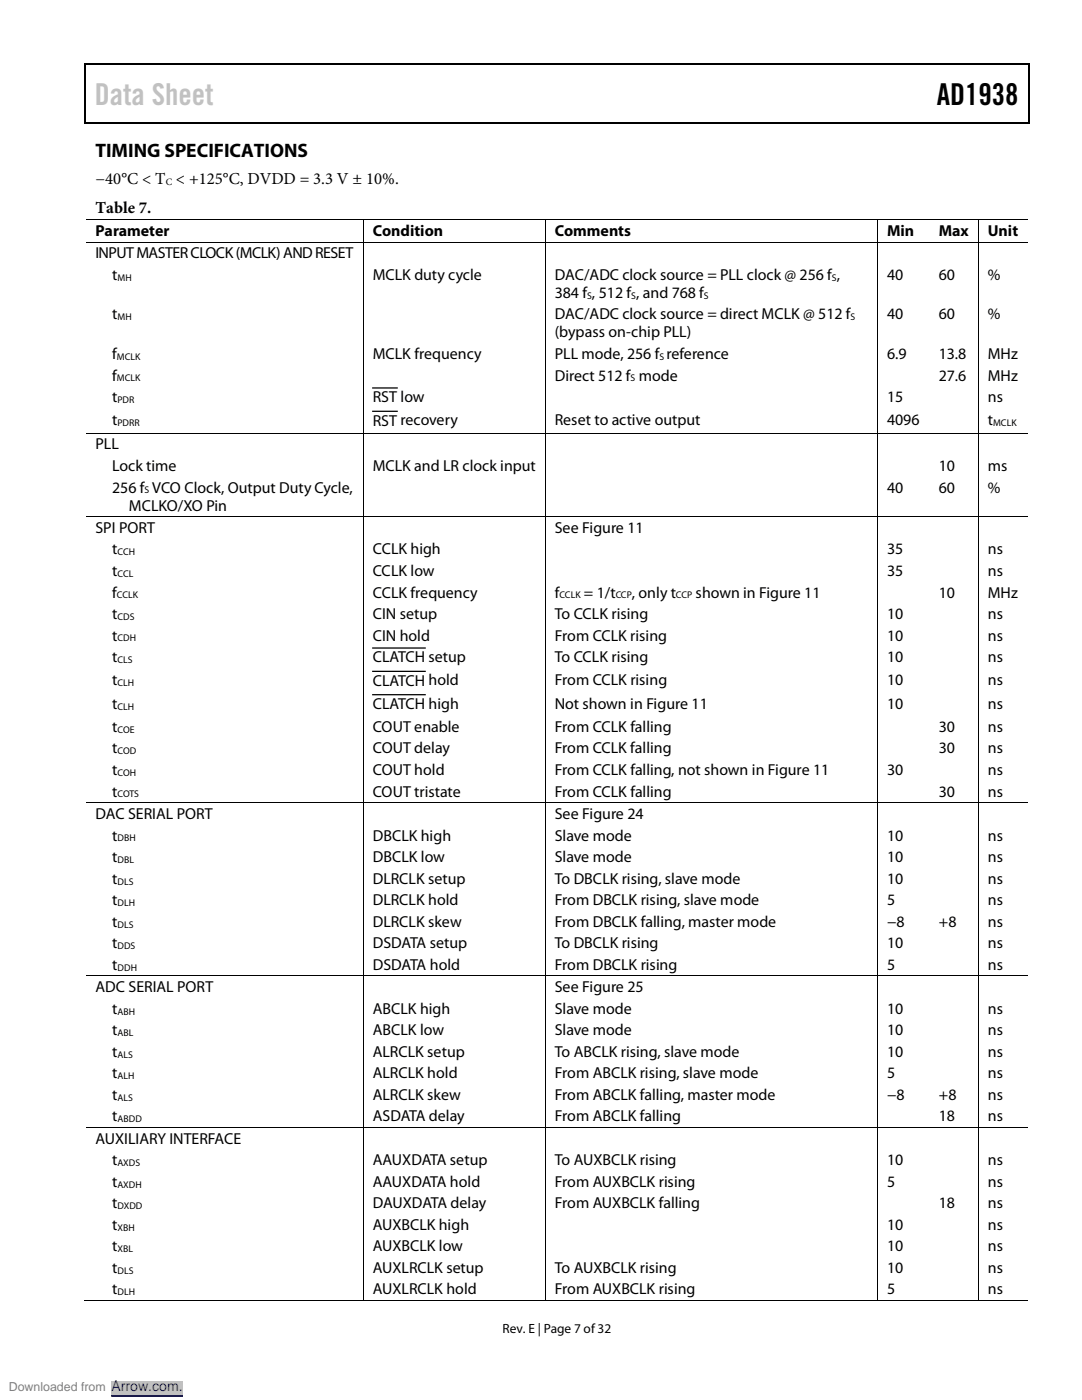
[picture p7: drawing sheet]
<svg xmlns="http://www.w3.org/2000/svg" width="216mm" height="279mm" viewBox="0 0 216 279" stroke-linecap="round" stroke-linejoin="round" font-family="sans-serif">
<defs><g id="words">
<text font-size="6" fill="#c1c1c1" x="18.9" y="20.9">Data Sheet</text>
<text font-size="6" x="186.9" y="20.9">AD1938</text>
<text font-size="3.9" x="19" y="31.3">TIMING SPECIFICATIONS</text>
<g font-size="3.3">
<text x="19" y="36.8">−40°C &lt; T &lt; +125°C, DVDD = 3.3 V ± 10%.</text>
<text x="19" y="42.5">Table 7.</text>
</g>
<g font-size="3.2">
<text x="19" y="47">Parameter</text>
<text x="74.4" y="47">Condition</text>
<text x="110.7" y="47">Comments</text>
<text x="177" y="47">Min</text>
<text x="187.3" y="47">Max</text>
<text x="197.1" y="47">Unit</text>
<text x="19" y="51.5">INPUT MASTER CLOCK (MCLK) AND RESET</text>
<text x="22.4" y="55.9">t</text>
<text x="74.4" y="55.9">MCLK duty cycle</text>
<text x="110.7" y="59.5">384 f , 512 f , and 768 f</text>
<text x="110.7" y="55.9">DAC/ADC clock source = PLL clock @ 256 f ,</text>
<text x="177" y="55.9">40</text>
<text x="187.3" y="55.9">60</text>
<text x="197.1" y="55.9">%</text>
<text x="22.4" y="63.8">t</text>
<text x="110.7" y="63.8">DAC/ADC clock source = direct MCLK @ 512 f</text>
<text x="177" y="63.8">40</text>
<text x="187.3" y="63.8">60</text>
<text x="197.1" y="63.8">%</text>
<text x="22.4" y="71.6">f</text>
<text x="74.4" y="71.6">MCLK frequency</text>
<text x="110.7" y="71.6">PLL mode, 256 f reference</text>
<text x="110.7" y="67.4">(bypass on-chip PLL)</text>
<text x="177" y="71.6">6.9</text>
<text x="187.3" y="71.6">13.8</text>
<text x="197.1" y="71.6">MHz</text>
<text x="22.4" y="75.9">f</text>
<text x="110.7" y="75.9">Direct 512 f mode</text>
<text x="187.3" y="75.9">27.6</text>
<text x="197.1" y="75.9">MHz</text>
<text x="22.4" y="80.2">t</text>
<text x="74.4" y="80.3">RST low</text>
<text x="177" y="80.2">15</text>
<text x="197.1" y="80.2">ns</text>
<text x="19" y="89.7">PLL</text>
<text x="22.4" y="84.9">t</text>
<text x="74.4" y="84.9">RST recovery</text>
<text x="110.7" y="84.9">Reset to active output</text>
<text x="177" y="84.9">4096</text>
<text x="197.1" y="84.9">t</text>
<text x="22.4" y="94">Lock time</text>
<text x="74.4" y="94">MCLK and LR clock input</text>
<text x="187.3" y="94">10</text>
<text x="197.1" y="94">ms</text>
<text x="22.4" y="98.3">256 f VCO Clock, Output Duty Cycle,</text>
<text x="25.7" y="101.9">MCLKO/XO Pin</text>
<text x="177" y="98.3">40</text>
<text x="187.3" y="98.3">60</text>
<text x="197.1" y="98.3">%</text>
<text x="19" y="106.4">SPI PORT</text>
<text x="110.7" y="106.4">See Figure 11</text>
<text x="22.4" y="110.7">t</text>
<text x="74.4" y="110.7">CCLK high</text>
<text x="177" y="110.7">35</text>
<text x="197.1" y="110.7">ns</text>
<text x="22.4" y="114.9">t</text>
<text x="22.4" y="119.3">f</text>
<text x="74.4" y="114.9">CCLK low</text>
<text x="74.4" y="119.3">CCLK frequency</text>
<text x="110.7" y="119.3">f</text>
<text x="116.5" y="119.3">= 1/t</text>
<text x="126.1" y="119.3">, only t</text>
<text x="138.8" y="119.3">shown in Figure 11</text>
<text x="177" y="114.9">35</text>
<text x="187.3" y="119.3">10</text>
<text x="197.1" y="119.3">MHz</text>
<text x="197.1" y="114.9">ns</text>
<text x="22.4" y="123.5">t</text>
<text x="74.4" y="123.5">CIN setup</text>
<text x="110.7" y="123.5">To CCLK rising</text>
<text x="177" y="123.5">10</text>
<text x="197.1" y="123.5">ns</text>
<text x="22.4" y="127.8">t</text>
<text x="74.4" y="127.8">CIN hold</text>
<text x="110.7" y="127.8">From CCLK rising</text>
<text x="177" y="127.8">10</text>
<text x="197.1" y="127.8">ns</text>
<text x="22.4" y="132.1">t</text>
<text x="22.4" y="136.8">t</text>
<text x="74.4" y="132.2">CLATCH setup</text>
<text x="74.4" y="136.8">CLATCH hold</text>
<text x="110.7" y="132.1">To CCLK rising</text>
<text x="110.7" y="136.8">From CCLK rising</text>
<text x="177" y="136.8">10</text>
<text x="177" y="132.1">10</text>
<text x="197.1" y="132.1">ns</text>
<text x="197.1" y="136.8">ns</text>
<text x="22.4" y="141.4">t</text>
<text x="74.4" y="141.5">CLATCH high</text>
<text x="110.7" y="141.4">Not shown in Figure 11</text>
<text x="177" y="141.4">10</text>
<text x="197.1" y="141.4">ns</text>
<text x="22.4" y="146.1">t</text>
<text x="74.4" y="146.1">COUT enable</text>
<text x="110.7" y="146.1">From CCLK falling</text>
<text x="187.3" y="146.1">30</text>
<text x="197.1" y="146.1">ns</text>
<text x="22.4" y="150.4">t</text>
<text x="22.4" y="154.7">t</text>
<text x="74.4" y="154.7">COUT hold</text>
<text x="74.4" y="150.4">COUT delay</text>
<text x="110.7" y="154.7">From CCLK falling, not shown in Figure 11</text>
<text x="110.7" y="150.4">From CCLK falling</text>
<text x="177" y="154.7">30</text>
<text x="187.3" y="150.4">30</text>
<text x="197.1" y="150.4">ns</text>
<text x="197.1" y="154.7">ns</text>
<text x="22.4" y="159">t</text>
<text x="74.4" y="159">COUT tristate</text>
<text x="110.7" y="159">From CCLK falling</text>
<text x="187.3" y="159">30</text>
<text x="197.1" y="159">ns</text>
<text x="19" y="163.4">DAC SERIAL PORT</text>
<text x="22.4" y="167.8">t</text>
<text x="74.4" y="167.8">DBCLK high</text>
<text x="110.7" y="163.4">See Figure 24</text>
<text x="110.7" y="167.8">Slave mode</text>
<text x="177" y="167.8">10</text>
<text x="197.1" y="167.8">ns</text>
<text x="22.4" y="172">t</text>
<text x="74.4" y="172">DBCLK low</text>
<text x="110.7" y="172">Slave mode</text>
<text x="177" y="172">10</text>
<text x="197.1" y="172">ns</text>
<text x="22.4" y="176.4">t</text>
<text x="74.4" y="176.4">DLRCLK setup</text>
<text x="110.7" y="176.4">To DBCLK rising, slave mode</text>
<text x="177" y="176.4">10</text>
<text x="197.1" y="176.4">ns</text>
<text x="22.4" y="180.6">t</text>
<text x="22.4" y="185">t</text>
<text x="74.4" y="185">DLRCLK skew</text>
<text x="74.4" y="180.6">DLRCLK hold</text>
<text x="110.7" y="185">From DBCLK falling, master mode</text>
<text x="110.7" y="180.6">From DBCLK rising, slave mode</text>
<text x="177" y="185">−8</text>
<text x="177" y="180.6">5</text>
<text x="187.3" y="185">+8</text>
<text x="197.1" y="185">ns</text>
<text x="197.1" y="180.6">ns</text>
<text x="22.4" y="189.2">t</text>
<text x="74.4" y="189.2">DSDATA setup</text>
<text x="110.7" y="189.2">To DBCLK rising</text>
<text x="177" y="189.2">10</text>
<text x="197.1" y="189.2">ns</text>
<text x="19" y="198">ADC SERIAL PORT</text>
<text x="22.4" y="193.5">t</text>
<text x="74.4" y="193.5">DSDATA hold</text>
<text x="110.7" y="193.5">From DBCLK rising</text>
<text x="110.7" y="198">See Figure 25</text>
<text x="177" y="193.5">5</text>
<text x="197.1" y="193.5">ns</text>
<text x="22.4" y="202.3">t</text>
<text x="74.4" y="202.3">ABCLK high</text>
<text x="110.7" y="202.3">Slave mode</text>
<text x="177" y="202.3">10</text>
<text x="197.1" y="202.3">ns</text>
<text x="22.4" y="206.6">t</text>
<text x="74.4" y="206.6">ABCLK low</text>
<text x="110.7" y="206.6">Slave mode</text>
<text x="177" y="206.6">10</text>
<text x="197.1" y="206.6">ns</text>
<text x="22.4" y="210.9">t</text>
<text x="22.4" y="215.2">t</text>
<text x="74.4" y="210.9">ALRCLK setup</text>
<text x="74.4" y="215.2">ALRCLK hold</text>
<text x="110.7" y="210.9">To ABCLK rising, slave mode</text>
<text x="110.7" y="215.2">From ABCLK rising, slave mode</text>
<text x="177" y="210.9">10</text>
<text x="177" y="215.2">5</text>
<text x="197.1" y="210.9">ns</text>
<text x="197.1" y="215.2">ns</text>
<text x="22.4" y="219.5">t</text>
<text x="74.4" y="219.5">ALRCLK skew</text>
<text x="110.7" y="219.5">From ABCLK falling, master mode</text>
<text x="177" y="219.5">−8</text>
<text x="187.3" y="219.5">+8</text>
<text x="197.1" y="219.5">ns</text>
<text x="22.4" y="223.8">t</text>
<text x="74.4" y="223.8">ASDATA delay</text>
<text x="110.7" y="223.8">From ABCLK falling</text>
<text x="187.3" y="223.8">18</text>
<text x="197.1" y="223.8">ns</text>
<text x="19" y="228.3">AUXILIARY INTERFACE</text>
<text x="22.4" y="232.5">t</text>
<text x="74.4" y="232.5">AAUXDATA setup</text>
<text x="110.7" y="232.5">To AUXBCLK rising</text>
<text x="177" y="232.5">10</text>
<text x="197.1" y="232.5">ns</text>
<text x="22.4" y="236.9">t</text>
<text x="74.4" y="236.9">AAUXDATA hold</text>
<text x="110.7" y="236.9">From AUXBCLK rising</text>
<text x="177" y="236.9">5</text>
<text x="197.1" y="236.9">ns</text>
<text x="22.4" y="241.1">t</text>
<text x="22.4" y="245.4">t</text>
<text x="74.4" y="241.1">DAUXDATA delay</text>
<text x="74.4" y="245.4">AUXBCLK high</text>
<text x="110.7" y="241.1">From AUXBCLK falling</text>
<text x="177" y="245.4">10</text>
<text x="187.3" y="241.1">18</text>
<text x="197.1" y="241.1">ns</text>
<text x="197.1" y="245.4">ns</text>
<text x="22.4" y="249.7">t</text>
<text x="74.4" y="249.7">AUXBCLK low</text>
<text x="177" y="249.7">10</text>
<text x="197.1" y="249.7">ns</text>
<text x="22.4" y="254">t</text>
<text x="74.4" y="254">AUXLRCLK setup</text>
<text x="110.7" y="254">To AUXBCLK rising</text>
<text x="177" y="254">10</text>
<text x="197.1" y="254">ns</text>
<text x="22.4" y="258.3">t</text>
<text x="74.4" y="258.3">AUXLRCLK hold</text>
<text x="110.7" y="258.3">From AUXBCLK rising</text>
<text x="177" y="258.3">5</text>
<text x="197.1" y="258.3">ns</text>
</g>
<text font-size="2.8" fill="#00f" x="22.2" y="277.6">Arrow.com.</text>
<text font-size="2.7" x="100.3" y="266">Rev. E | Page 7 of32</text>
<text font-size="2.5" fill="#808080" x="1.8" y="277.6">Downloaded from</text>
<g font-size="1.9">
<text x="33.1" y="37">C</text>
<text x="23.5" y="56">MH</text>
<text x="117.1" y="59.6">S</text>
<text x="125.9" y="59.6">S</text>
<text x="140.5" y="59.6">S</text>
<text x="166" y="56">S</text>
<text x="23.5" y="63.9">MH</text>
<text x="169.7" y="63.9">S</text>
<text x="23.3" y="71.8">MCLK</text>
<text x="131.6" y="71.8">S</text>
<text x="23.3" y="76.1">MCLK</text>
<text x="125.8" y="76.1">S</text>
<text x="23.5" y="80.4">PDR</text>
<text x="23.5" y="85">PDRR</text>
<text x="198.2" y="85">MCLK</text>
<text x="28.8" y="98.5">S</text>
<text x="23.5" y="110.8">CCH</text>
<text x="23.3" y="119.4">CCLK</text>
<text x="23.5" y="115.1">CCL</text>
<text x="111.6" y="119.4">CCLK</text>
<text x="122.9" y="119.4">CCP</text>
<text x="134.9" y="119.4">CCP</text>
<text x="23.5" y="123.7">CDS</text>
<text x="23.5" y="128">CDH</text>
<text x="23.5" y="132.3">CLS</text>
<text x="23.5" y="136.9">CLH</text>
<text x="23.5" y="141.6">CLH</text>
<text x="23.5" y="146.3">COE</text>
<text x="23.5" y="150.5">COD</text>
<text x="23.5" y="154.9">COH</text>
<text x="23.5" y="159.1">COTS</text>
<text x="23.5" y="167.9">DBH</text>
<text x="23.5" y="172.2">DBL</text>
<text x="23.5" y="176.5">DLS</text>
<text x="23.5" y="180.8">DLH</text>
<text x="23.5" y="185.1">DLS</text>
<text x="23.5" y="189.4">DDS</text>
<text x="23.5" y="193.7">DDH</text>
<text x="23.5" y="202.5">ABH</text>
<text x="23.5" y="206.8">ABL</text>
<text x="23.5" y="211.1">ALS</text>
<text x="23.5" y="215.3">ALH</text>
<text x="23.5" y="219.7">ALS</text>
<text x="23.5" y="223.9">ABDD</text>
<text x="23.5" y="232.7">AXDS</text>
<text x="23.5" y="237">AXDH</text>
<text x="23.5" y="241.3">DXDD</text>
<text x="23.5" y="245.6">XBH</text>
<text x="23.5" y="249.9">XBL</text>
<text x="23.5" y="254.2">DLS</text>
<text x="23.5" y="258.5">DLH</text>
</g>
</g></defs>
<g fill="#000">
<path d="M16.9 12.7h.2v1h-.2zM16.9 12.7h.2v.3h-.2zM82.5 12.7h.3v.3h-.3zM205.1 12.7h.3v1h-.3zM205.1 12.7h.3v.3h-.3zM16.9 24.4h.2v.2h-.2zM82.3 24.4h.2v.2h-.2zM205.1 24.4h.3v.2h-.3zM72.4 43.7h.2v.2h-.2zM72.4 48.2h.2v.2h-.2zM108.7 43.7h.2v.2h-.2zM108.7 48.2h.2v.2h-.2z"/>
<path d="M175 43.7h.2v.2h-.2zM175 48.2h.2v.2h-.2zM185.4 43.7h.2v.2h-.2zM185.4 48.2h.2v.2h-.2zM195.1 43.7h.2v.2h-.2zM195.1 48.2h.2v.2h-.2zM72.4 86.4h.2v.2h-.2zM108.7 86.4h.2v.2h-.2zM175 86.4h.2v.2h-.2zM185.4 86.4h.2v.2h-.2zM195.1 86.4h.2v.2h-.2zM72.4 103h.2v.2h-.2z"/>
<path d="M108.7 103h.2v.2h-.2zM175 103h.2v.2h-.2zM185.4 103h.2v.2h-.2zM195.1 103h.2v.2h-.2zM72.4 160.1h.2v.2h-.2zM108.7 160.1h.2v.2h-.2zM175 160.1h.2v.2h-.2zM185.4 160.1h.2v.2h-.2zM195.1 160.1h.2v.2h-.2zM72.4 194.7h.2v.2h-.2zM108.7 194.7h.2v.2h-.2zM175 194.7h.2v.2h-.2z"/>
<path d="M185.4 194.7h.2v.2h-.2zM195.1 194.7h.2v.2h-.2zM72.4 225h.2v.1h-.2zM108.7 225h.2v.1h-.2zM175 225h.2v.1h-.2zM185.4 225h.2v.1h-.2zM195.1 225h.2v.1h-.2zM72.4 259.5h.2v.2h-.2zM108.7 259.5h.2v.2h-.2zM175 259.5h.2v.2h-.2zM185.2 259.5h.1v.2h-.1zM195.1 259.5h.2v.2h-.2z"/>
</g>
<path d="M17 13.7v10.7M17.1 12.8h65.4M82.8 12.8h122.3M205.2 13.7v10.7M17.1 24.5h188M74.4 77.4h4.8M74.4 82.1h4.8M74.4 129.3h10.4M74.4 134h10.4M74.4 138.6h10.4" fill="none" stroke="#000" stroke-width=".25"/>
<g fill="none" stroke="#000" stroke-width=".2">
<path d="M17.1 43.8h55.3M17.1 48.3h55.3M72.5 43.9v4.3M72.5 48.4v38M72.6 43.8h36.1M72.6 48.3h36.1M108.8 43.9v4.3M108.8 48.4v38M108.9 43.8h66.1M108.9 48.3h66.1M175.1 43.9v4.3M175.1 48.4v38"/>
<path d="M175.2 43.8h10.2M175.2 48.3h10.2M185.6 43.8h9.5M185.6 48.3h9.5M195.2 43.9v4.3M195.2 48.4v38M195.3 43.8h9.8M195.3 48.3h9.8M17.1 86.5h55.3M72.5 86.6v16.4M72.6 86.5h36.1M108.8 86.6v16.4"/>
<path d="M108.9 86.5h66.1M175.1 86.6v16.4M175.2 86.5h10.2M185.6 86.5h9.5M195.2 86.6v16.4M195.3 86.5h9.8M17.1 103.1h55.3M72.5 103.2v56.9M72.6 103.1h36.1M108.8 103.2v56.9M108.9 103.1h66.1M175.1 103.2v56.9"/>
<path d="M175.2 103.1h10.2M185.6 103.1h9.5M195.2 103.2v56.9M195.3 103.1h9.8M17.1 160.2h55.3M72.5 160.3v34.4M72.6 160.2h36.1M108.8 160.3v34.4M108.9 160.2h66.1M175.1 160.3v34.4M175.2 160.2h10.2M185.6 160.2h9.5"/>
<path d="M195.2 160.3v34.4M195.3 160.2h9.8M17.1 194.8h55.3M72.5 194.9v30.1M72.6 194.8h36.1M108.8 194.9v30.1M108.9 194.8h66.1M175.1 194.9v30.1M175.2 194.8h10.2M185.6 194.8h9.5M195.2 194.9v30.1M195.3 194.8h9.8"/>
<path d="M17.1 225h55.3M72.5 225.1v34.4M72.6 225h36.1M108.8 225.1v34.4M108.9 225h66.1M175.1 225.1v34.4M175.2 225h10.2M185.6 225h9.5M195.2 225.1v34.4M195.3 225h9.8M16.9 259.6h55.5M72.6 259.6h36.1"/>
<path d="M108.9 259.6h66.1M175.2 259.6h19.9M195.3 259.6h9.8"/>
</g>
<path d="M0 276.9h70.6" fill="none" stroke="#fff" stroke-width="2.5" stroke-linecap="butt"/>
<path d="M22.2 275.6h14.3v2.6h-14.3z" fill="#c0c0c0"/>
<path d="M22.2 278.6h14.3" fill="none" stroke="#00f" stroke-width=".2"/>
<path d="M0 276.9h70.6" fill="none" stroke="#fff" stroke-width="2.5" stroke-linecap="butt"/>
<path d="M22.2 275.6h14.3v2.6h-14.3z" fill="#c0c0c0"/>
<path d="M22.2 278.6h14.3" fill="none" stroke="#00f" stroke-width=".2"/>
<path d="M0 276.9h70.6" fill="none" stroke="#fff" stroke-width="2.5" stroke-linecap="butt"/>
<path d="M22.2 275.6h14.3v2.6h-14.3z" fill="#c0c0c0"/>
<path d="M22.2 278.6h14.3" fill="none" stroke="#00f" stroke-width=".2"/>
<path d="M0 276.9h70.6" fill="none" stroke="#fff" stroke-width="2.5" stroke-linecap="butt"/>
<path d="M22.2 275.6h14.3v2.6h-14.3z" fill="#c0c0c0"/>
<path d="M22.2 278.6h14.3" fill="none" stroke="#00f" stroke-width=".2"/>
<path d="M0 276.9h70.6" fill="none" stroke="#fff" stroke-width="2.5" stroke-linecap="butt"/>
<path d="M22.2 275.6h14.3v2.6h-14.3z" fill="#c0c0c0"/>
<path d="M22.2 278.6h14.3" fill="none" stroke="#00f" stroke-width=".2"/>
<path d="M0 276.9h70.6" fill="none" stroke="#fff" stroke-width="2.5" stroke-linecap="butt"/>
<path d="M22.2 275.6h14.3v2.6h-14.3z" fill="#c0c0c0"/>
<path d="M22.2 278.6h14.3" fill="none" stroke="#00f" stroke-width=".2"/>
<path d="M0 276.9h70.6" fill="none" stroke="#fff" stroke-width="2.5" stroke-linecap="butt"/>
<path d="M22.2 275.6h14.3v2.6h-14.3z" fill="#c0c0c0"/>
<path d="M22.2 278.6h14.3" fill="none" stroke="#00f" stroke-width=".2"/>
<use href="#words"/>
</svg>
